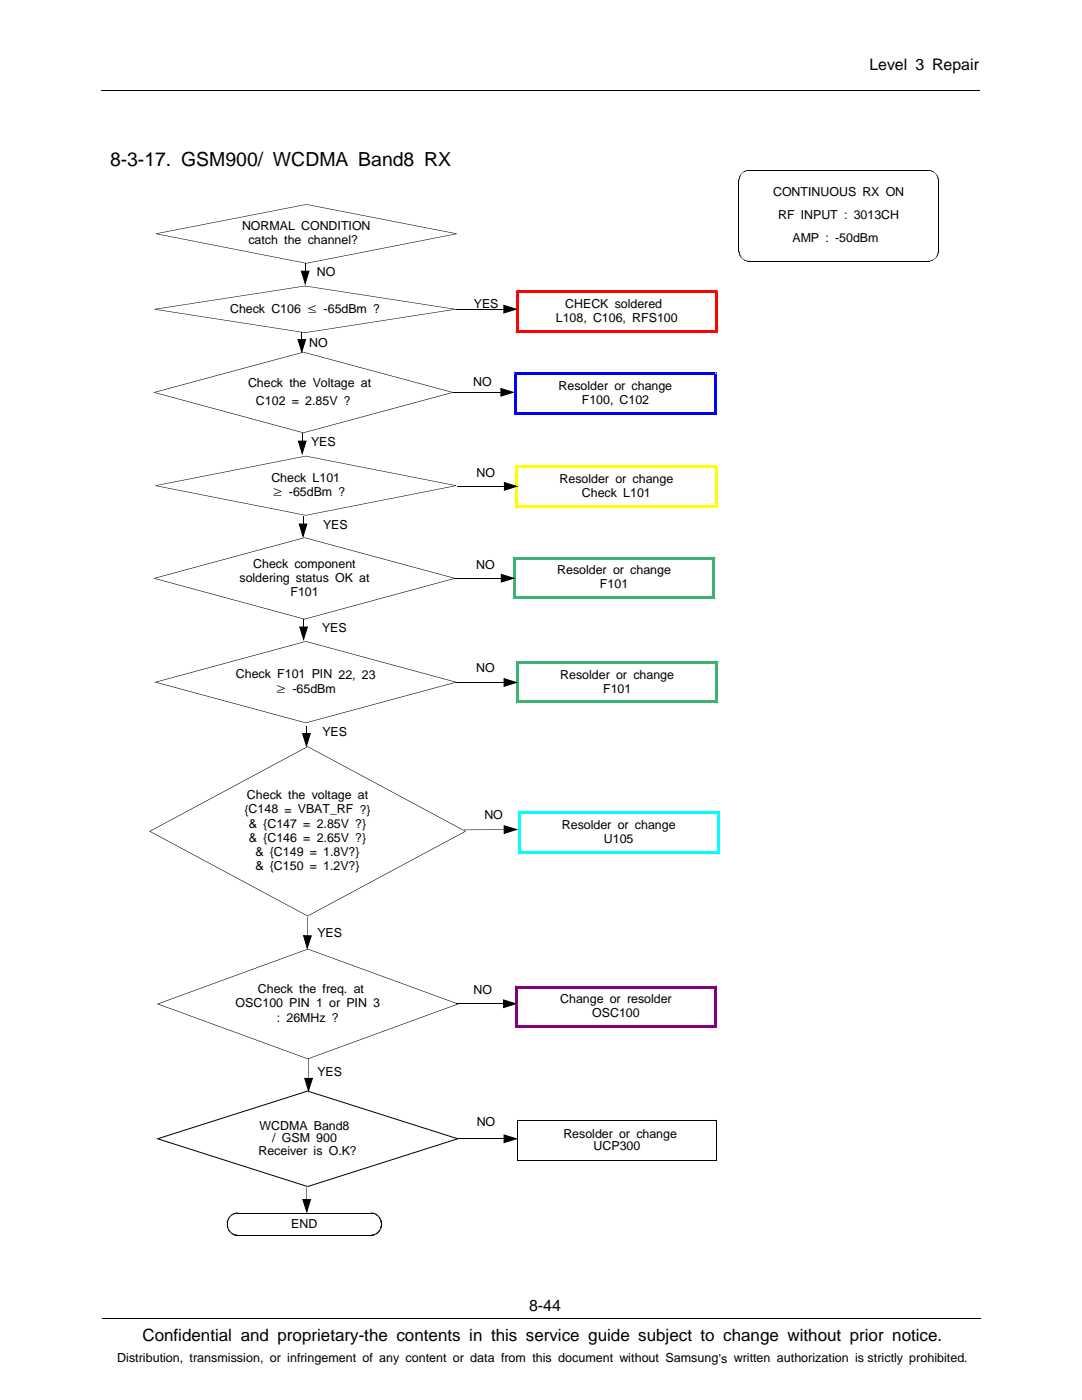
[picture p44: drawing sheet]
<svg xmlns="http://www.w3.org/2000/svg" width="216mm" height="279mm" viewBox="0 0 216 279" stroke-linecap="round" stroke-linejoin="round" font-family="sans-serif">
<defs><g id="words">
<text font-size="3.9" x="21.9" y="33.1">8-3-17. GSM900/ WCDMA Band8 RX</text>
<text font-size="3.4" x="28.4" y="267.7">Confidential and proprietary-the contents in this service guide subject to change without prior notice.</text>
<g font-size="3.2">
<text x="173.5" y="14">Level 3 Repair</text>
<text x="105.6" y="261.6">8-44</text>
</g>
<g font-size="2.5">
<text x="154.3" y="39.2">CONTINUOUS RX ON</text>
<text x="48.3" y="45.9">NORMAL CONDITION</text>
<text x="155.3" y="43.8">RF INPUT : 3013CH</text>
<text x="49.6" y="48.7">catch the channel?</text>
<text x="158.1" y="48.3">AMP : -50dBm</text>
<text x="63.2" y="55.2">NO</text>
<text x="45.9" y="62.4">Check C106 ≤ -65dBm ?</text>
<text x="94.6" y="61.4">YES</text>
<text x="110.9" y="64.3">L108, C106, RFS100</text>
<text x="112.8" y="61.5">CHECK soldered</text>
<text x="61.7" y="69.2">NO</text>
<text x="49.5" y="77.2">Check the Voltage at</text>
<text x="94.4" y="77">NO</text>
<text x="111.5" y="77.9">Resolder or change</text>
<text x="51.1" y="80.8">C102 = 2.85V ?</text>
<text x="116.1" y="80.6">F100, C102</text>
<text x="62.1" y="89">YES</text>
<text x="95.1" y="95.3">NO</text>
<text x="54.1" y="96.2">Check L101</text>
<text x="54.4" y="99.2">≥ -65dBm ?</text>
<text x="111.7" y="96.5">Resolder or change</text>
<text x="116.1" y="99.3">Check L101</text>
<text x="64.5" y="105.6">YES</text>
<text x="50.5" y="113.3">Check component</text>
<text x="95" y="113.5">NO</text>
<text x="47.8" y="116.1">soldering status OK at</text>
<text x="58" y="118.9">F101</text>
<text x="111.2" y="114.6">Resolder or change</text>
<text x="119.7" y="117.4">F101</text>
<text x="64.3" y="126.2">YES</text>
<text x="47.1" y="135.4">Check F101 PIN 22, 23</text>
<text x="95" y="134.2">NO</text>
<text x="111.8" y="135.4">Resolder or change</text>
<text x="55.1" y="138.4">≥ -65dBm</text>
<text x="120.3" y="138.3">F101</text>
<text x="64.3" y="146.9">YES</text>
<text x="49.3" y="159.5">Check the voltage at</text>
<text x="48.8" y="162.4">{C148 = VBAT_RF ?}</text>
<text x="49.7" y="165.2">&amp; {C147 = 2.85V ?}</text>
<text x="96.6" y="163.5">NO</text>
<text x="112.1" y="165.5">Resolder or change</text>
<text x="49.7" y="168">&amp; {C146 = 2.65V ?}</text>
<text x="51" y="170.8">&amp; {C149 = 1.8V?}</text>
<text x="51" y="173.6">&amp; {C150 = 1.2V?}</text>
<text x="120.5" y="168.3">U105</text>
<text x="63.3" y="187.1">YES</text>
<text x="47" y="201">OSC100 PIN 1 or PIN 3</text>
<text x="51.5" y="198.2">Check the freq. at</text>
<text x="55.2" y="203.9">: 26MHz ?</text>
<text x="94.5" y="198.4">NO</text>
<text x="111.8" y="200.2">Change or resolder</text>
<text x="118.2" y="203">OSC100</text>
<text x="63.3" y="214.7">YES</text>
<text x="51.8" y="225.5">WCDMA Band8</text>
<text x="54.3" y="228">/ GSM 900</text>
<text x="95.1" y="224.7">NO</text>
<text x="112.4" y="227.1">Resolder or change</text>
<text x="51.6" y="230.4">Receiver is O.K?</text>
<text x="118.4" y="229.5">UCP300</text>
<text x="58.1" y="245">END</text>
<text x="23.4" y="271.9">Distribution, transmission, or infringement of any content or data from this document without Samsung’s written authorization is strictly prohibited.</text>
</g>
</g></defs>
<path d="M20.2 18.1h175.3M147.4 35.9v14.3M149.3 34h36M187.3 35.9v14.3M149.3 52.1h36.1M20.4 263h175.3" fill="none" stroke="#000" stroke-width=".2"/>
<g fill="#000">
<path d="M147.4 36h.1zM147.4 35.6l.1 .1zM149.4 34v.1zM185.3 34v.1zM185.3 34l.1 .1zM187.2 36h.1zM60.9 57v.1zM147.4 50.1h.1zM147.4 50.4l.1 .1zM149.1 52l.1 .2zM149.4 52.1v.1zM185.3 52.1v.1z"/>
<path d="M185.5 52l.1 .2zM187.2 50.1h.1zM60.9 66.3v.1z"/>
</g>
<g fill="#000">
<path d="M147.4 35.9h.1zM147.4 35.8l.1 .1zM147.4 35.8h.1zM147.4 35.7l.1 .1zM147.4 35.6l.1 .1zM147.4 35.6h.2zM147.5 35.5l.1 .1zM147.5 35.5h.1zM147.5 35.3l.1 .2zM147.5 35.3l.1 .1zM147.6 35.3v.1zM147.6 35.3h.1z"/>
<path d="M147.6 35.2l.1 .1zM147.6 35.2h.1zM147.6 35.1l.1 .1zM147.6 35.1h.1zM147.7 35v.1zM147.7 35h.1zM147.7 34.9l.1 .1zM147.7 34.9h.1zM147.8 34.8v.1zM147.8 34.8h.1zM147.8 34.8l.2-.1zM148 34.6v.1z"/>
<path d="M147.9 34.7h.1zM148 34.6h.1zM148 34.5h.2zM148.1 34.5h.1zM148.1 34.5h.2zM148.2 34.4l.1 .1zM148.2 34.4h.2zM148.3 34.3l.1 .1zM148.3 34.3h.2zM148.4 34.2l.1 .1zM148.5 34.2v.1zM148.5 34.2h.1z"/>
<path d="M148.6 34.1v.1zM148.6 34.1l.1 .1zM148.7 34.1v.1zM148.7 34.1l.1 .1zM148.8 34.1v.1zM148.8 34.1h.1zM148.9 34v.1zM148.9 34l.1 .1zM149 34v.1zM149 34l.1 .1zM149.1 34v.1zM149.1 34l.1 .1z"/>
<path d="M149.2 34v.1zM149.2 34l.2 .1zM149.3 34l.1 .1zM185.4 34l-.1 .1zM185.4 34v.1zM185.5 34l-.1 .1zM185.5 34v.1zM185.6 34l-.1 .1zM185.6 34v.1zM185.7 34l-.1 .1zM185.7 34v.1zM185.8 34l-.1 .1z"/>
<path d="M185.8 34v.2zM185.9 34.1l-.1 .1zM185.9 34.1v.1zM186 34.1l-.1 .1zM186 34.1v.1zM186.1 34.1l-.1 .1zM186.1 34.1v.2zM186.2 34.2l-.1 .1zM186.2 34.2v.1zM186.2 34.2l.1 .2zM186.4 34.3l-.1 .1zM186.4 34.3v.2z"/>
<path d="M186.5 34.4l-.1 .1zM186.5 34.4v.1zM186.6 34.5h-.1zM186.6 34.5v.1zM186.7 34.5l-.1 .1zM186.6 34.6l.2 .1zM186.8 34.7v.1zM186.8 34.8l.1 .1zM186.8 34.9h.1zM186.8 34.9l.2 .1zM186.9 35h.1zM186.9 35l.1 .1z"/>
<path d="M186.9 35.1h.1zM186.9 35.1l.2 .1zM187 35.2h.1zM187 35.2l.1 .1zM187 35.3h.1zM187 35.3h.2zM187.1 35.4l.1-.1zM187.1 35.4l.1 .1zM187.1 35.5h.1zM187.1 35.5l.1 .1zM187.1 35.6h.1zM187.1 35.7l.1-.1z"/>
<path d="M187.1 35.7h.2zM187.2 35.8l.1-.1zM187.2 35.8h.1zM187.2 35.8l.1 .1zM187.2 35.9h.1zM31.2 46.6v.1zM31.2 46.6l29.9 5.9v.1l-29.9-5.9zM30.9 61.7l30-4.7v.1l-30 4.7zM61.1 40.7v.2zM61.1 52.5l.1 .1zM31.2 46.6l29.9-5.9v.2l-29.9 5.8zM61.1 52.5l30-5.9v.1l-29.9 5.9z"/>
<path d="M91.1 46.6v.1zM61.2 40.7l29.9 5.9v.1l-30-5.8zM147.4 50.2h.1zM147.4 50.3h.1zM147.4 50.2l.1 .1zM147.4 50.5h.1zM147.4 50.4h.1zM147.4 50.3l.1 .1zM147.4 50.6l.2-.1zM147.4 50.5h.2zM147.5 50.7l.1-.1zM147.4 50.6h.2z"/>
<path d="M147.5 50.8l.1-.1zM147.5 50.7h.1zM147.6 50.9l.1-.1zM147.5 50.8h.2zM147.6 51l.1-.1zM147.6 50.9h.1zM147.6 51.1l.1-.1zM147.6 51h.1zM147.7 51.1h.1zM147.6 51.1h.2zM147.7 51.2h.1zM147.7 51.1l.1 .1z"/>
<path d="M147.8 51.4l.1-.1zM147.7 51.2l.2 .1zM147.8 51.4h.2zM147.9 51.5l.1-.1zM147.9 51.5h.2zM148.2 51.6h-.1zM148.1 51.5v.1zM148.1 51.6h.2zM148.4 51.7l-.1 .1zM148.3 51.6v.2zM148.5 51.8l-.1 .1zM148.4 51.7v.2z"/>
<path d="M148.5 51.8v.1zM148.6 51.9v.1zM148.5 51.8l.1 .2zM148.7 51.9v.1zM148.6 51.9l.1 .1zM148.7 51.9l.1 .2zM148.8 52v.1zM148.9 52v.1zM148.8 52l.1 .1zM149 52v.1zM148.9 52l.1 .1zM149 52l.1 .2z"/>
<path d="M149.1 52v.2zM149.2 52v.2zM149.3 52.1v.1zM149.2 52l.1 .2zM185.3 52.1l.1 .1zM185.4 52l.1 .2zM185.3 52.1l.2 .1zM185.5 52l.1 .2zM185.6 52l.1 .1zM185.5 52l.2 .1zM185.7 52l.1 .1zM185.6 52l.2 .1z"/>
<path d="M185.7 52l.2 .1zM185.8 52l.1 .1zM185.9 51.9l.1 .1zM185.8 52h.2zM186 51.9l.1 .1zM185.9 51.9l.2 .1zM186.1 51.8l.1 .1zM186 51.9h.2zM186.2 51.8v.1zM186.1 51.9h.1zM186.3 51.7l.1 .1zM186.2 51.8h.2z"/>
<path d="M186.4 51.6l.1 .1zM186.3 51.7h.2zM186.5 51.6h.1zM186.5 51.6v.1zM186.6 51.5l.1 .1zM186.5 51.6h.2zM186.7 51.4v.1zM186.7 51.4l.1 .1zM186.8 51.3l.1 .1zM186.8 51.3v.2zM186.8 51.2h.1zM186.9 51.2v.2z"/>
<path d="M186.9 51.1h.1zM186.9 51.1v.1zM186.9 51l.1 .1zM187 50.9l.1 .1zM187 50.9v.2zM187 50.8l.1 .1zM187 50.8l.1 .2zM187.1 50.7l.1 .1zM187.1 50.7v.2zM187.1 50.6l.1 .1zM187.1 50.6l.1 .2zM187.1 50.5l.1 .1z"/>
<path d="M187.1 50.5l.1 .2zM187.1 50.5h.1zM187.2 50.4h.1zM187.2 50.4v.1zM187.2 50.3h.1zM187.2 50.3l.1 .1zM187.2 50.2h.1zM187.2 50.2l.1 .1zM30.8 78.3l29.8 8-.1 .1-29.7-8zM30.9 61.7v.1zM30.9 61.7l30 4.6v.1l-30-4.6zM60.5 70.2l.1 .1z"/>
<path d="M30.8 78.3l29.7-8.1 .1 .1-29.8 8.1zM60.9 66.3l29.9-4.6v.1l-29.9 4.6zM60.6 70.2l29.7 8.1v.1l-29.8-8.1zM90.8 61.7v.1zM60.9 57l29.9 4.7v.1l-29.9-4.7zM60.5 86.3l29.8-8v.1l-29.7 8zM60.5 86.3l.1 .1zM30.8 115.4l30 8.1-.1 .1-29.9-8.1zM60.7 107.3l.1 .1zM30.8 115.4l29.9-8.1 .1 .1-30 8.1zM60.8 107.3l29.9 8.1v.1l-30-8.1zM60.7 123.5l30-8.1v.1l-29.9 8.1z"/>
<path d="M60.7 123.5l.1 .1zM29.9 165.8l31.5-16.9v.2l-31.5 16.8zM29.9 165.9l31.5 16.9v.1l-31.5-16.9zM61.4 148.9l31.5 16.9-.1 .1-31.4-16.8zM61.4 182.8l31.4-16.9 .1 .1-31.5 16.9z"/>
<path d="M30.5 78.3h.5z" fill-rule="evenodd"/>
<path d="M90.1 78.3h.5z" fill-rule="evenodd"/>
<path d="M30.6 115.4h.4z" fill-rule="evenodd"/>
<path d="M90.6 115.4h.4z" fill-rule="evenodd"/>
<path d="M61.4 148.9v.2z" fill-rule="evenodd"/>
<path d="M29.8 165.9h.2z" fill-rule="evenodd"/>
<path d="M92.8 165.9h.2z" fill-rule="evenodd"/>
<path d="M61.4 182.7v.2z" fill-rule="evenodd"/>
</g>
<g fill="#f00">
<path d="M142.9 58h.3v.3h-.6v.3h.3z" fill-rule="evenodd"/>
<path d="M142.6 65.9h.3v.6h.3v-.3h-.6z" fill-rule="evenodd"/>
<path d="M102.9 66.2v.3h.3v-.6h.3v.3z" fill-rule="evenodd"/>
<path d="M102.9 58h.3v.6h.3v-.3h-.6z" fill-rule="evenodd"/>
</g>
<g fill="#f00">
<path d="M142.6 58.3h.6v7.9h-.6z"/>
<path d="M103.2 65.9h39.7v.6h-39.7z"/>
<path d="M102.9 58.3h.6v7.9h-.6z"/>
<path d="M103.2 58h39.7v.6h-39.7z"/>
</g>
<g fill="#00f">
<path d="M142.7 74.3h.3v.3h-.6v.3h.3z" fill-rule="evenodd"/>
<path d="M142.4 82.2v.3h.6v.3h-.3v-.6z" fill-rule="evenodd"/>
<path d="M102.6 82.5h.6v-.3h-.3v.6h-.3z" fill-rule="evenodd"/>
<path d="M102.6 74.3h.3v.6h.3v-.3h-.6z" fill-rule="evenodd"/>
</g>
<g fill="#00f">
<path d="M142.4 74.6h.6v7.9h-.6z"/>
<path d="M102.9 82.2h39.8v.6h-39.8z"/>
<path d="M102.6 74.6h.6v7.9h-.6z"/>
<path d="M102.9 74.3h39.8v.6h-39.8z"/>
</g>
<g fill="#3cb370">
<path d="M142.1 111.4h.6v-.3h-.3v.6h-.3z" fill-rule="evenodd"/>
<path d="M142.1 118.9v.3h.6v.3h-.3v-.6z" fill-rule="evenodd"/>
<path d="M102.3 119.2h.6v-.3h-.3v.6h-.3z" fill-rule="evenodd"/>
<path d="M102.3 111.1h.3v.6h.3v-.3h-.6z" fill-rule="evenodd"/>
</g>
<g fill="#3cb370">
<path d="M142.1 111.4h.6v7.8h-.6z"/>
<path d="M102.6 118.9h39.8v.6h-39.8z"/>
<path d="M102.3 111.4h.6v7.8h-.6z"/>
<path d="M102.6 111.1h39.8v.6h-39.8z"/>
</g>
<g fill="#0ff">
<path d="M143.1 162.1h.6v-.3h-.3v.6h-.3z" fill-rule="evenodd"/>
<path d="M143.1 169.9v.3h.6v.3h-.3v-.6z" fill-rule="evenodd"/>
<path d="M103.3 170.2h.6v-.3h-.3v.6h-.3z" fill-rule="evenodd"/>
<path d="M103.3 161.8h.3v.6h.3v-.3h-.6z" fill-rule="evenodd"/>
</g>
<g fill="#0ff">
<path d="M143.1 162.1h.6v8.1h-.6z"/>
<path d="M103.6 169.9h39.8v.6h-39.8z"/>
<path d="M103.3 162.1h.6v8.1h-.6z"/>
<path d="M103.6 161.8h39.8v.6h-39.8z"/>
</g>
<g fill="#000">
<path d="M61.4 189.4v.1zM31.5 200.3l29.9-10.9v.1l-29.9 10.9zM31.5 200.3l29.9 11v.1l-29.9-11zM61.4 211.3l30-11v.1l-30 11zM61.4 211.3v.1zM61.4 189.4l30 10.9v.1l-30-10.9z"/>
<path d="M31.3 200.4h.3z" fill-rule="evenodd"/>
<path d="M91.2 200.4h.4z" fill-rule="evenodd"/>
</g>
<g fill="#800080">
<path d="M142.8 196.7h.3v.3h-.6v.3h.3z" fill-rule="evenodd"/>
<path d="M142.5 204.5h.3v.6h.3v-.3h-.6z" fill-rule="evenodd"/>
<path d="M103 204.5h.3v.3h-.6v.3h.3z" fill-rule="evenodd"/>
<path d="M102.7 196.7h.3v.6h.3v-.3h-.6z" fill-rule="evenodd"/>
</g>
<g fill="#800080">
<path d="M142.5 197h.6v7.8h-.6z"/>
<path d="M103 204.5h39.8v.6h-39.8z"/>
<path d="M102.7 197h.6v7.8h-.6z"/>
<path d="M103 196.7h39.8v.6h-39.8z"/>
</g>
<path d="M31.1 96.9v.1zM31.1 96.9l29.9 5.9v.1l-29.9-5.9zM61 91v.1zM31.1 96.9l29.9-5.9v.1l-29.9 5.9zM91 96.9v.1zM61 91l30 5.9v.1l-30-5.9zM61 102.8v.1zM61 102.8l30-5.9v.1l-30 5.9z" fill="#000"/>
<g fill="#ff0">
<path d="M142.6 93.2h.6v-.3h-.3v.6h-.3z" fill-rule="evenodd"/>
<path d="M142.6 100.8v.3h.6v.3h-.3v-.6z" fill-rule="evenodd"/>
<path d="M103.1 100.8h.3v.3h-.6v.3h.3z" fill-rule="evenodd"/>
<path d="M102.8 92.9h.3v.6h.3v-.3h-.6z" fill-rule="evenodd"/>
</g>
<g fill="#ff0">
<path d="M142.6 93.2h.6v7.9h-.6z"/>
<path d="M103.1 100.8h39.8v.6h-39.8z"/>
<path d="M102.8 93.2h.6v7.9h-.6z"/>
<path d="M103.1 92.9h39.8v.6h-39.8z"/>
</g>
<g fill="#000">
<path d="M60.1 54.1h1.6l-.8 2.5zM59.5 67.8h1.5l-.8 2.4zM99.9 77.5l2.5 .8-2.5 .8zM100.5 60.9l2.5 .8-2.5 .8zM59.5 88h1.6l-.8 2.5zM100.6 96.3l2.5 .8-2.5 .7zM59.7 104.6h1.5l-.7 2.4zM100 114.6l2.5 .8-2.5 .8zM31.1 136.1l29.9 8.1v.1l-29.9-8.1zM59.8 125.1h1.5l-.7 2.5zM61 128v.1zM31.1 136.1l29.9-8.1v.1l-29.9 8.1z"/>
<path d="M61 128l30 8.1v.1l-30-8.1zM61 144.2l30-8.1v.1l-30 8.1zM61 144.2v.1zM100.6 164.8l2.5 .7-2.5 .8zM60.6 186.7l1.5 .1-.8 2.4zM31.5 227.2l29.8-9.5 .1 .1-29.9 9.6zM60.8 215.2h1.5l-.7 2.5zM100.5 199.6l2.4 .7-2.4 .8zM31.5 227.2l29.9 9.5-.1 .2-29.8-9.5zM61.4 236.7l29.9-9.5v.2l-29.9 9.5zM61.4 217.7l29.9 9.5v.2l-29.9-9.6zM100.6 226.5l2.4 .8-2.4 .7z"/>
<path d="M45.3 244.6h.2zM45.3 244h.2zM45.3 243.9l.2 .1zM45.3 244.8l.2-.1zM45.3 243.9h.2zM45.3 244.7h.2zM45.3 243.8l.2 .1zM45.3 244.9h.2zM45.3 244.8h.2zM45.3 243.8h.2zM45.3 243.7l.2 .1zM45.3 243.6l.2 .2z"/>
<path d="M45.3 245h.2zM45.3 243.6l.2 .1zM45.3 244.9l.2 .1zM45.4 243.5l.1 .2zM45.4 245.1l.2-.1zM45.4 243.5l.2 .1zM45.3 245h.3zM45.4 243.4l.2 .1v.1l-.2-.1zM45.4 245.2l.2-.1zM45.4 243.4l.2 .1zM45.4 245.1h.2zM45.4 243.3l.2 .2z"/>
<path d="M45.4 245.3l.2-.1zM45.4 243.3l.2 .1zM45.4 245.2h.2zM45.5 243.2l.2 .1-.1 .1h-.2zM45.5 245.4l.2-.1zM45.5 243.2l.2 .1zM45.4 245.3h.3zM45.5 243.1l.2 .1v.1l-.2-.1zM45.5 245.5l.2-.1zM45.5 243.1l.2 .1zM45.5 245.4h.2zM45.6 243l.1 .2z"/>
<path d="M45.6 243l.1 .1zM45.5 245.5h.2zM45.6 245.6l.1-.1zM45.7 242.9v.2zM45.7 245.7l.1-.1zM45.7 242.9l.1 .1zM45.6 245.6l.1-.1 .1 .1-.1 .1zM45.7 242.8l.2 .1-.1 .1-.1-.1zM45.7 245.8l.2-.1zM45.7 242.8l.2 .2zM45.7 245.7l.1-.1 .1 .1-.2 .1zM45.7 242.8l.1-.1 .2 .2-.1 .1z"/>
<path d="M45.8 245.9l.2-.1zM45.8 242.7l.2 .2zM45.7 245.8l.2-.1 .1 .1-.2 .1zM45.9 242.6l.2 .1-.1 .1-.2-.1zM45.9 242.6l.2 .1zM46 245.8l.1 .1-.2 .1-.1-.1zM46 245.9l-.1 .1zM45.9 242.6l.1-.1 .1 .2-.1 .1zM46.1 245.9l-.1 .2zM46 242.5l.1-.1 .1 .2v.1zM46 242.5l.2 .2zM46 245.9h.1l-.1 .2-.1-.1z"/>
<path d="M46.1 242.4l.1 .2zM46.2 245.9v.1l-.1 .2-.1-.1zM46.2 246l-.1 .2zM46.1 242.4l.2 .1zM46.3 246.1l-.1 .2zM46.2 242.4l.1 .1zM46.2 246l.1 .1-.1 .2-.1-.1zM46.2 242.4l.1-.1 .1 .1-.1 .1zM46.4 246.2l-.1 .1zM46.3 242.3l.1 .1zM46.3 246.1l.1 .1-.1 .1h-.1zM46.3 242.3l.2 .1z"/>
<path d="M46.4 242.2l.1 .2zM46.4 246.2v.2zM46.5 246.2l-.1 .2zM46.4 242.2h.1l.1 .2h-.1zM46.6 246.3l-.1 .1zM46.5 242.2l.1 .2zM46.5 246.2v.2zM46.5 242.2l.2-.1v.2l-.1 .1zM46.7 246.3l-.1 .2zM46.6 242.1l.2 .2zM46.6 242.1l.1 .2zM46.6 246.3l.1 .2z"/>
<path d="M46.7 242.1l.1 .2zM46.7 246.3v.2zM46.8 246.3l-.1 .2zM46.7 242.1l.2 .2zM46.9 246.4l-.1 .1zM46.8 242.1l.1 .2zM46.8 246.3v.2zM46.8 242.1l.2 .2zM47 246.4l-.1 .2zM46.9 242.1l.1 .2zM46.9 246.4v.2zM46.9 242.1l.2 .1z"/>
<path d="M47.1 246.4l-.1 .2zM47 242l.1 .2zM47 246.4v.2zM47.1 246.4v.2zM47.1 242l.1 .2zM47.1 242v.2zM47.2 242v.2zM47.1 246.4l.1 .2zM47.2 242l.1 .2zM47.2 246.4v.2zM47.3 242v.2zM60.4 239.4h1.6l-.8 2.5z"/>
<path d="M74.2 242l-.1 .2zM74.2 242v.2zM74.3 242l-.1 .2zM74.2 246.4l.1 .2zM74.3 242v.2zM74.3 246.4l.1 .2zM74.2 246.4l.2 .2zM74.4 242v.2zM74.4 246.4v.2zM74.4 242l.1 .3zM74.5 242.1v.2zM74.5 246.4v.2z"/>
<path d="M74.5 242.1l.1 .2zM74.4 246.4l.1 .2zM74.6 242.1v.2zM74.6 246.4v.1zM74.6 242.1l.1 .2zM74.5 246.4l.1 .1zM74.7 242.1v.2zM74.6 246.4l.1 .1zM74.7 246.3v.2zM74.7 246.3l.1 .2zM74.8 242.1v.3zM74.8 242.1l-.1 .2z"/>
<path d="M74.7 246.4l.1 .1zM74.9 242.2l-.1 .2zM74.7 246.3h.1l.1 .1-.1 .1zM74.8 246.3l.1 .1zM74.9 242.2v.2zM75 242.2l-.1 .2zM74.9 246.2l.1 .2zM75 242.2v.2zM74.8 246.3l.2 .1zM75.1 242.3l-.1 .1zM75 246.2l.1 .1zM75.1 242.3l.1 .1-.1 .1-.1-.1z"/>
<path d="M74.9 246.2l.2 .1zM75.2 242.4l-.1 .1zM75.1 246.1l.1 .2zM75.2 242.4h.1l-.1 .2-.1-.1zM75 246.2l.2 .1zM75.3 242.4l-.1 .2zM75.2 246l.1 .2zM75.3 242.4l.1 .1-.1 .2-.1-.1zM75.1 246.1l.1-.1 .1 .2-.1 .1zM75.4 242.5l-.1 .2zM75.2 246l.1-.1 .1 .2-.1 .1zM75.3 245.9l.1 .2z"/>
<path d="M75.4 242.5l.1 .1-.1 .2-.1-.1zM75.4 242.7l.1-.1zM75.4 245.9l.1 .1zM75.4 242.7l.1-.1 .1 .1-.1 .1zM75.3 245.9h.1l.1 .1-.1 .1zM75.5 242.8l.1-.1zM75.5 245.8l.1 .1zM75.6 242.7l.1 .1-.2 .2v-.1zM75.4 245.9l.1-.1 .1 .1-.1 .1zM75.5 242.9l.2-.1zM75.5 245.7l.2 .1zM75.5 242.9l.2-.1 .1 .1-.2 .1z"/>
<path d="M75.5 245.7l.2 .1-.1 .1-.1-.1zM75.6 243l.2-.1zM75.6 245.6l.2 .1zM75.6 243l.2-.1v.1l-.1 .1zM75.6 245.6l.2 .1-.1 .1-.2-.1zM75.7 243.1l.1-.1zM75.7 245.5l.1 .1zM75.7 243.1h.2zM75.7 245.5l.1 .2zM75.7 243.2l.2-.1zM75.8 245.4v.2zM75.8 245.4l.1 .1z"/>
<path d="M75.7 243.2h.3zM75.8 243.3l.2-.1zM75.8 245.3l.2 .1zM75.8 243.3l.2 .1zM75.8 245.3l.1 .2zM75.8 243.4l.2-.1zM75.8 245.2l.2 .1zM75.8 243.4h.3zM75.8 245.2l.2 .1v.1l-.2-.1zM75.9 243.5l.2-.1zM75.9 245.2h.2zM75.9 243.5h.2z"/>
<path d="M75.9 245.1l.1 .2zM75.9 243.6l.2-.1zM75.9 245l.2 .1zM75.9 243.6h.2zM75.9 245l.2 .2zM75.9 243.7l.2-.1zM75.9 245h.2zM75.9 243.7h.2zM75.9 243.8l.2-.1zM75.9 244.9h.2zM75.9 243.8h.2zM75.9 244.9l.2 .1z"/>
<path d="M75.9 243.9h.2zM75.9 244.7l.2 .1zM75.9 244.8h.2zM75.9 243.9l.3 .1zM75.9 244.8l.2 .1zM76 244h.2zM76 244.6l.2 .1zM76 244.6l.1 .2z"/>
<path d="M30.8 136.1h.4z" fill-rule="evenodd"/>
<path d="M90.8 136.1h.4z" fill-rule="evenodd"/>
<path d="M61.3 217.7l.1 .1z" fill-rule="evenodd"/>
<path d="M31.1 227.3l.4-.1v.2l.3-.1-.3-.1v.2z" fill-rule="evenodd"/>
<path d="M61.4 236.7v.2z" fill-rule="evenodd"/>
<path d="M91 227.3l.3 .1v-.2l.4 .1-.4 .1v-.2z" fill-rule="evenodd"/>
<path d="M103.2 223.5l.2 .2z" fill-rule="evenodd"/>
<path d="M103.3 231.5l.1 .1-.2 .1z" fill-rule="evenodd"/>
<path d="M142.9 223.6l.2-.1-.1 .2z" fill-rule="evenodd"/>
<path d="M142.9 231.5l.2 .2z" fill-rule="evenodd"/>
</g>
<g fill="none" stroke="#000" stroke-width=".2">
<path d="M60.1 54.1h1.6l-.8 2.5zM59.5 67.8h1.5l-.8 2.4zM90.4 78.3h9.5M91 61.7h9.5M99.9 77.5l2.5 .8-2.5 .8zM100.5 60.9l2.5 .8-2.5 .8zM59.5 88h1.6l-.8 2.5zM91.1 97.1h9.5M100.6 96.3l2.5 .8-2.5 .7zM59.7 104.6h1.5l-.7 2.4zM90.5 115.4h9.5M100 114.6l2.5 .8-2.5 .8z"/>
<path d="M59.8 125.1h1.5l-.7 2.5zM92.6 165.6h8M100.6 164.8l2.5 .7-2.5 .8zM60.6 186.7l1.5 .1-.8 2.4zM61.4 183v3.8M100.5 199.6l2.4 .7-2.4 .8zM60.8 215.2h1.5l-.7 2.5zM61.6 211.2v4M91 200.3h9.5M60.4 239.4h1.6l-.8 2.5zM61.2 237v2.4M91.1 227.3h9.5"/>
<path d="M100.6 226.5l2.4 .8-2.4 .7zM143 223.6v8M143 223.6h-39.7v8h39.7M47.2 246.5h27.1M47.3 242.1h26.8"/>
</g>
<g fill="#000">
<path d="M60.8 52.6h.1v1.5h-.1zM60.2 66.2h.1v1.6h-.1zM60.2 86.5h.1v1.5h-.1zM60.4 103.1h.1v1.5h-.1zM60.5 123.6h.1v1.5h-.1zM45.3 244.6h.2zM45.3 244.1h.2zM45.3 244h.2v.6h-.2zM45.3 244.8l.2 .1zM45.3 243.7l.2 .1zM47 242l.1 .2zM47.3 246.4v.2z"/>
<path d="M47.4 246.4v.2zM47.4 242v.2zM74.1 242v.2zM74.1 246.4v.2zM74.1 242l.1 .2zM74.2 246.4v.2zM74.3 242l.1 .2zM75.9 243.8l.2 .1zM75.9 244.7l.2 .1zM76 244.1h.2zM76 244.6h.2zM76 244h.2v.6h-.2z"/>
</g>
<g fill="#3cb370">
<path d="M143 132h.3v.2h-.6v.3h.3z" fill-rule="evenodd"/>
<path d="M142.7 139.8h.3v.6h.3v-.3h-.6z" fill-rule="evenodd"/>
<path d="M103.3 139.8h.2v.3h-.5v.3h.3z" fill-rule="evenodd"/>
<path d="M103 132h.3v.5h.2v-.3h-.5z" fill-rule="evenodd"/>
</g>
<g fill="#3cb370">
<path d="M142.7 132.2h.6v7.9h-.6z"/>
<path d="M103.3 139.8h39.7v.6h-39.7z"/>
<path d="M103 132.2h.5v7.9h-.5z"/>
<path d="M103.3 132h39.7v.5h-39.7z"/>
</g>
<path d="M91.1 136.2h9.5M100.6 135.4l2.4 .8-2.4 .8zM60.4 146.4h1.5l-.7 2.5z" fill="none" stroke="#000" stroke-width=".2"/>
<path d="M100.6 135.4l2.4 .8-2.4 .8zM60.4 146.4h1.5l-.7 2.5z" fill="#000"/>
<path d="M61.1 144.9h.1v1.5h-.1z" fill="#000"/>
<use href="#words"/>
</svg>
